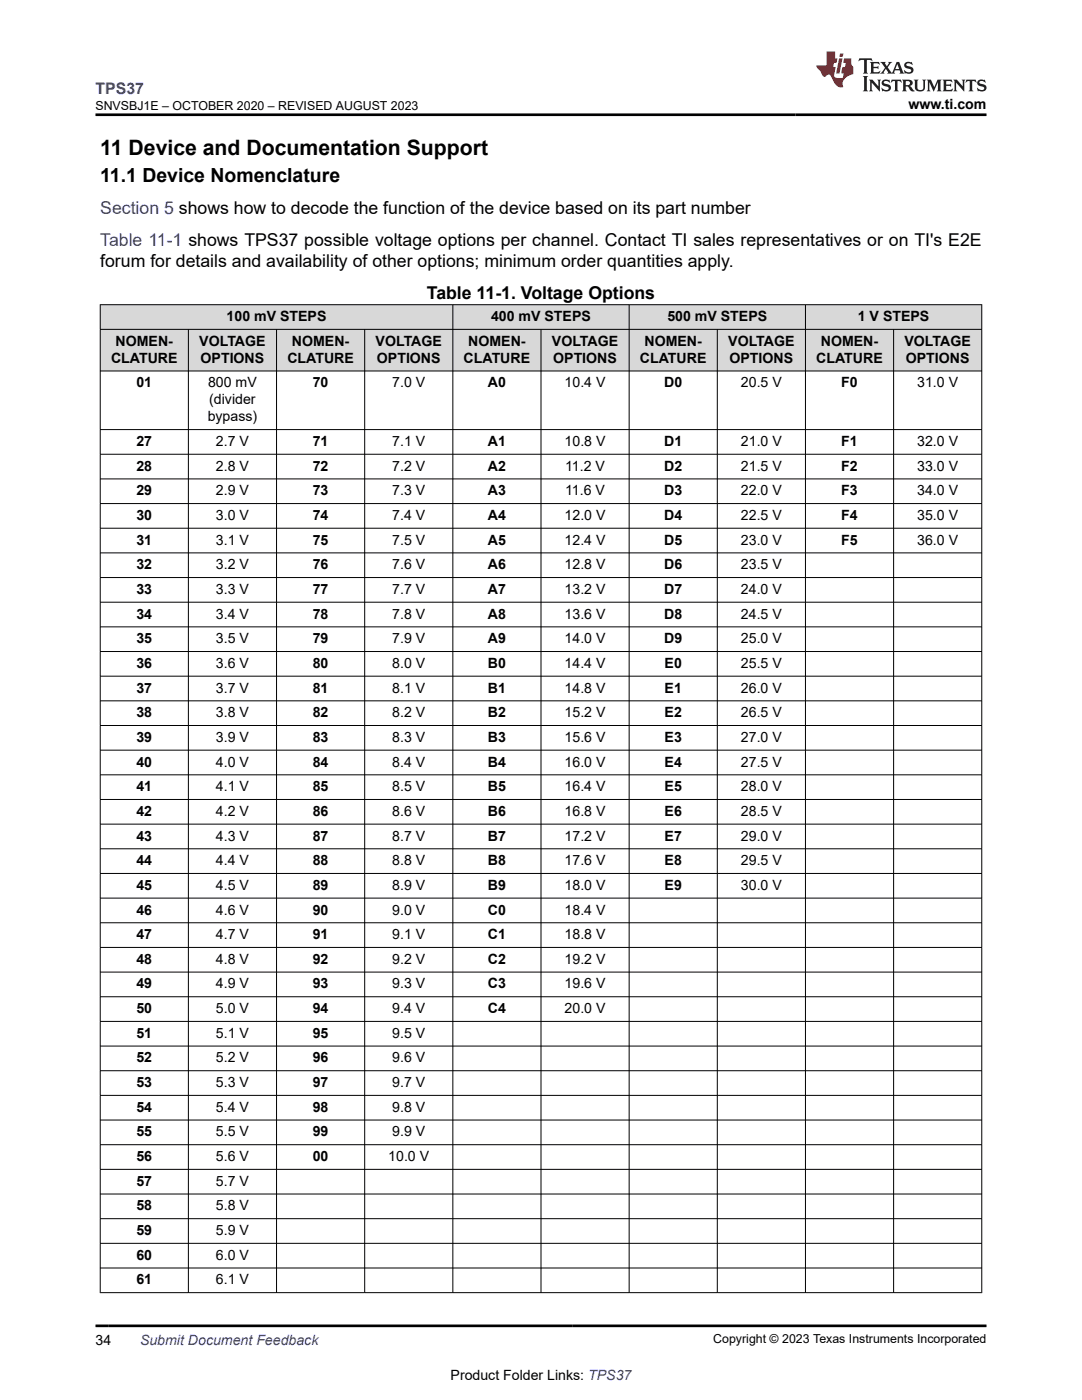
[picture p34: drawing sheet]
<svg xmlns="http://www.w3.org/2000/svg" width="216mm" height="279mm" viewBox="0 0 216 279" stroke-linecap="round" stroke-linejoin="round" font-family="sans-serif">
<defs><g id="words">
<text font-size="4.2" x="20" y="30.9">11 Device and Documentation Support</text>
<text font-size="3.9" x="20" y="36.3">11.1 Device Nomenclature</text>
<g font-size="3.5" fill="#00f">
<text x="20" y="42.7">Section 5 shows how to decode the function of the device based on its part number</text>
<text x="20" y="49.1">Table 11-1 shows TPS37 possible voltage options per channel. Contact TI sales representatives or on TI's E2E</text>
</g>
<g font-size="3.5">
<text x="20" y="53.3">forum for details and availability of other options; minimum order quantities apply.</text>
<text x="85.2" y="59.6">Table 11-1. Voltage Options</text>
</g>
<text font-size="3.2" fill="#00f" x="19" y="18.7">TPS37</text>
<g font-size="2.8">
<text x="181.3" y="21.8">www.ti.com</text>
<text x="45.2" y="64.1">100 mV STEPS</text>
<text x="98" y="64.1">400 mV STEPS</text>
<text x="133.2" y="64.1">500 mV STEPS</text>
<text x="171.2" y="64.1">1 V STEPS</text>
<text x="23.1" y="69">NOMEN-</text>
<text x="39.8" y="69">VOLTAGE</text>
<text x="58.3" y="69">NOMEN-</text>
<text x="75" y="69">VOLTAGE</text>
<text x="93.4" y="69">NOMEN-</text>
<text x="110.1" y="69">VOLTAGE</text>
<text x="128.6" y="69">NOMEN-</text>
<text x="145.3" y="69">VOLTAGE</text>
<text x="163.8" y="69">NOMEN-</text>
<text x="180.5" y="69">VOLTAGE</text>
<text x="22.2" y="72.4">CLATURE</text>
<text x="27.2" y="77.3">01</text>
<text x="40" y="72.4">OPTIONS</text>
<text x="41.5" y="77.3">800 mV</text>
<text x="57.3" y="72.4">CLATURE</text>
<text x="62.4" y="77.3">70</text>
<text x="75.2" y="72.4">OPTIONS</text>
<text x="78.3" y="77.3">7.0 V</text>
<text x="92.5" y="72.4">CLATURE</text>
<text x="97.4" y="77.3">A0</text>
<text x="110.4" y="72.4">OPTIONS</text>
<text x="112.7" y="77.3">10.4 V</text>
<text x="127.7" y="72.4">CLATURE</text>
<text x="132.5" y="77.3">D0</text>
<text x="145.6" y="72.4">OPTIONS</text>
<text x="147.8" y="77.3">20.5 V</text>
<text x="162.9" y="72.4">CLATURE</text>
<text x="167.9" y="77.3">F0</text>
<text x="180.8" y="72.4">OPTIONS</text>
<text x="183" y="77.3">31.0 V</text>
<text x="41.8" y="80.7">(divider</text>
<text x="27.2" y="89">27</text>
<text x="41.4" y="84.1">bypass)</text>
<text x="43.1" y="89">2.7 V</text>
<text x="62.4" y="89">71</text>
<text x="78.3" y="89">7.1 V</text>
<text x="97.4" y="89">A1</text>
<text x="112.7" y="89">10.8 V</text>
<text x="132.5" y="89">D1</text>
<text x="147.8" y="89">21.0 V</text>
<text x="167.9" y="89">F1</text>
<text x="183" y="89">32.0 V</text>
<text x="27.2" y="93.9">28</text>
<text x="43.1" y="93.9">2.8 V</text>
<text x="62.4" y="93.9">72</text>
<text x="78.3" y="93.9">7.2 V</text>
<text x="97.4" y="93.9">A2</text>
<text x="112.8" y="93.9">11.2 V</text>
<text x="132.5" y="93.9">D2</text>
<text x="147.8" y="93.9">21.5 V</text>
<text x="167.9" y="93.9">F2</text>
<text x="183" y="93.9">33.0 V</text>
<text x="27.2" y="98.9">29</text>
<text x="43.1" y="98.9">2.9 V</text>
<text x="62.4" y="98.9">73</text>
<text x="78.3" y="98.9">7.3 V</text>
<text x="97.4" y="98.9">A3</text>
<text x="112.8" y="98.9">11.6 V</text>
<text x="132.5" y="98.9">D3</text>
<text x="147.8" y="98.9">22.0 V</text>
<text x="167.9" y="98.9">F3</text>
<text x="183" y="98.9">34.0 V</text>
<text x="27.2" y="103.8">30</text>
<text x="43.1" y="103.8">3.0 V</text>
<text x="62.4" y="103.8">74</text>
<text x="78.3" y="103.8">7.4 V</text>
<text x="97.4" y="103.8">A4</text>
<text x="112.7" y="103.8">12.0 V</text>
<text x="132.5" y="103.8">D4</text>
<text x="147.8" y="103.8">22.5 V</text>
<text x="167.9" y="103.8">F4</text>
<text x="183" y="103.8">35.0 V</text>
<text x="27.2" y="108.7">31</text>
<text x="27.2" y="113.6">32</text>
<text x="43.1" y="108.7">3.1 V</text>
<text x="43.1" y="113.6">3.2 V</text>
<text x="62.4" y="108.7">75</text>
<text x="62.4" y="113.6">76</text>
<text x="78.3" y="108.7">7.5 V</text>
<text x="78.3" y="113.6">7.6 V</text>
<text x="97.4" y="108.7">A5</text>
<text x="97.4" y="113.6">A6</text>
<text x="112.7" y="108.7">12.4 V</text>
<text x="112.7" y="113.6">12.8 V</text>
<text x="132.5" y="108.7">D5</text>
<text x="132.5" y="113.6">D6</text>
<text x="147.8" y="108.7">23.0 V</text>
<text x="147.8" y="113.6">23.5 V</text>
<text x="167.9" y="108.7">F5</text>
<text x="183" y="108.7">36.0 V</text>
<text x="27.2" y="118.5">33</text>
<text x="43.1" y="118.5">3.3 V</text>
<text x="62.4" y="118.5">77</text>
<text x="78.3" y="118.5">7.7 V</text>
<text x="97.4" y="118.5">A7</text>
<text x="112.7" y="118.5">13.2 V</text>
<text x="132.5" y="118.5">D7</text>
<text x="147.8" y="118.5">24.0 V</text>
<text x="27.2" y="123.5">34</text>
<text x="43.1" y="123.5">3.4 V</text>
<text x="62.4" y="123.5">78</text>
<text x="78.3" y="123.5">7.8 V</text>
<text x="97.4" y="123.5">A8</text>
<text x="112.7" y="123.5">13.6 V</text>
<text x="132.5" y="123.5">D8</text>
<text x="147.8" y="123.5">24.5 V</text>
<text x="27.2" y="128.4">35</text>
<text x="43.1" y="128.4">3.5 V</text>
<text x="62.4" y="128.4">79</text>
<text x="78.3" y="128.4">7.9 V</text>
<text x="97.4" y="128.4">A9</text>
<text x="112.7" y="128.4">14.0 V</text>
<text x="132.5" y="128.4">D9</text>
<text x="147.8" y="128.4">25.0 V</text>
<text x="27.2" y="133.3">36</text>
<text x="43.1" y="133.3">3.6 V</text>
<text x="62.4" y="133.3">80</text>
<text x="78.3" y="133.3">8.0 V</text>
<text x="97.4" y="133.3">B0</text>
<text x="112.7" y="133.3">14.4 V</text>
<text x="132.6" y="133.3">E0</text>
<text x="147.8" y="133.3">25.5 V</text>
<text x="27.2" y="138.2">37</text>
<text x="27.2" y="143.1">38</text>
<text x="43.1" y="138.2">3.7 V</text>
<text x="43.1" y="143.1">3.8 V</text>
<text x="62.4" y="138.2">81</text>
<text x="62.4" y="143.1">82</text>
<text x="78.3" y="138.2">8.1 V</text>
<text x="78.3" y="143.1">8.2 V</text>
<text x="97.4" y="138.2">B1</text>
<text x="97.4" y="143.1">B2</text>
<text x="112.7" y="138.2">14.8 V</text>
<text x="112.7" y="143.1">15.2 V</text>
<text x="132.6" y="138.2">E1</text>
<text x="132.6" y="143.1">E2</text>
<text x="147.8" y="138.2">26.0 V</text>
<text x="147.8" y="143.1">26.5 V</text>
<text x="27.2" y="148.1">39</text>
<text x="43.1" y="148.1">3.9 V</text>
<text x="62.4" y="148.1">83</text>
<text x="78.3" y="148.1">8.3 V</text>
<text x="97.4" y="148.1">B3</text>
<text x="112.7" y="148.1">15.6 V</text>
<text x="132.6" y="148.1">E3</text>
<text x="147.8" y="148.1">27.0 V</text>
<text x="27.2" y="153">40</text>
<text x="43.1" y="153">4.0 V</text>
<text x="62.4" y="153">84</text>
<text x="78.3" y="153">8.4 V</text>
<text x="97.4" y="153">B4</text>
<text x="112.7" y="153">16.0 V</text>
<text x="132.6" y="153">E4</text>
<text x="147.8" y="153">27.5 V</text>
<text x="27.2" y="157.9">41</text>
<text x="43.1" y="157.9">4.1 V</text>
<text x="62.4" y="157.9">85</text>
<text x="78.3" y="157.9">8.5 V</text>
<text x="97.4" y="157.9">B5</text>
<text x="112.7" y="157.9">16.4 V</text>
<text x="132.6" y="157.9">E5</text>
<text x="147.8" y="157.9">28.0 V</text>
<text x="27.2" y="162.8">42</text>
<text x="27.2" y="167.7">43</text>
<text x="43.1" y="162.8">4.2 V</text>
<text x="43.1" y="167.7">4.3 V</text>
<text x="62.4" y="162.8">86</text>
<text x="62.4" y="167.7">87</text>
<text x="78.3" y="162.8">8.6 V</text>
<text x="78.3" y="167.7">8.7 V</text>
<text x="97.4" y="162.8">B6</text>
<text x="97.4" y="167.7">B7</text>
<text x="112.7" y="162.8">16.8 V</text>
<text x="112.7" y="167.7">17.2 V</text>
<text x="132.6" y="162.8">E6</text>
<text x="132.6" y="167.7">E7</text>
<text x="147.8" y="162.8">28.5 V</text>
<text x="147.8" y="167.7">29.0 V</text>
<text x="27.2" y="172.7">44</text>
<text x="43.1" y="172.7">4.4 V</text>
<text x="62.4" y="172.7">88</text>
<text x="78.3" y="172.7">8.8 V</text>
<text x="97.4" y="172.7">B8</text>
<text x="112.7" y="172.7">17.6 V</text>
<text x="132.6" y="172.7">E8</text>
<text x="147.8" y="172.7">29.5 V</text>
<text x="27.2" y="177.6">45</text>
<text x="43.1" y="177.6">4.5 V</text>
<text x="62.4" y="177.6">89</text>
<text x="78.3" y="177.6">8.9 V</text>
<text x="97.4" y="177.6">B9</text>
<text x="112.7" y="177.6">18.0 V</text>
<text x="132.6" y="177.6">E9</text>
<text x="147.8" y="177.6">30.0 V</text>
<text x="27.2" y="182.5">46</text>
<text x="43.1" y="182.5">4.6 V</text>
<text x="62.4" y="182.5">90</text>
<text x="78.3" y="182.5">9.0 V</text>
<text x="97.4" y="182.5">C0</text>
<text x="112.7" y="182.5">18.4 V</text>
<text x="27.2" y="187.4">47</text>
<text x="43.1" y="187.4">4.7 V</text>
<text x="62.4" y="187.4">91</text>
<text x="78.3" y="187.4">9.1 V</text>
<text x="97.4" y="187.4">C1</text>
<text x="112.7" y="187.4">18.8 V</text>
<text x="27.2" y="192.4">48</text>
<text x="27.2" y="197.3">49</text>
<text x="43.1" y="192.4">4.8 V</text>
<text x="43.1" y="197.3">4.9 V</text>
<text x="62.4" y="192.4">92</text>
<text x="62.4" y="197.3">93</text>
<text x="78.3" y="192.4">9.2 V</text>
<text x="78.3" y="197.3">9.3 V</text>
<text x="97.4" y="192.4">C2</text>
<text x="97.4" y="197.3">C3</text>
<text x="112.7" y="192.4">19.2 V</text>
<text x="112.7" y="197.3">19.6 V</text>
<text x="27.2" y="202.2">50</text>
<text x="43.1" y="202.2">5.0 V</text>
<text x="62.4" y="202.2">94</text>
<text x="78.3" y="202.2">9.4 V</text>
<text x="97.4" y="202.2">C4</text>
<text x="112.7" y="202.2">20.0 V</text>
<text x="27.2" y="207.1">51</text>
<text x="43.1" y="207.1">5.1 V</text>
<text x="62.4" y="207.1">95</text>
<text x="78.3" y="207.1">9.5 V</text>
<text x="27.2" y="212">52</text>
<text x="43.1" y="212">5.2 V</text>
<text x="62.4" y="212">96</text>
<text x="78.3" y="212">9.6 V</text>
<text x="27.2" y="217">53</text>
<text x="27.2" y="221.9">54</text>
<text x="43.1" y="217">5.3 V</text>
<text x="43.1" y="221.9">5.4 V</text>
<text x="62.4" y="217">97</text>
<text x="62.4" y="221.9">98</text>
<text x="78.3" y="217">9.7 V</text>
<text x="78.3" y="221.9">9.8 V</text>
<text x="27.2" y="226.8">55</text>
<text x="43.1" y="226.8">5.5 V</text>
<text x="62.4" y="226.8">99</text>
<text x="78.3" y="226.8">9.9 V</text>
<text x="27.2" y="231.7">56</text>
<text x="43.1" y="231.7">5.6 V</text>
<text x="62.4" y="231.7">00</text>
<text x="77.5" y="231.7">10.0 V</text>
<text x="27.2" y="236.6">57</text>
<text x="43.1" y="236.6">5.7 V</text>
<text x="27.2" y="241.6">58</text>
<text x="43.1" y="241.6">5.8 V</text>
<text x="27.2" y="246.5">59</text>
<text x="27.2" y="251.4">60</text>
<text x="43.1" y="246.5">5.9 V</text>
<text x="43.1" y="251.4">6.0 V</text>
<text x="27.2" y="256.3">61</text>
<text x="43.1" y="256.3">6.1 V</text>
<text x="19" y="268.4">34</text>
<text x="89.9" y="275.3">Product Folder Links: TPS37</text>
</g>
<text font-size="2.8" fill="#00f" x="27.9" y="268.4">Submit Document Feedback</text>
<g font-size="2.5">
<text x="19.1" y="21.9">SNVSBJ1E – OCTOBER 2020 – REVISED AUGUST 2023</text>
<text x="142.3" y="268.1">Copyright © 2023 Texas Instruments Incorporated</text>
</g>
</g></defs>
<g fill="#d8d8d8">
<path d="M20 60.8h175.9v4.9h-175.9z" fill-rule="evenodd"/>
<path d="M20 65.7h175.9v8.3h-175.9z" fill-rule="evenodd"/>
<path d="M20.1 60.9h70.2v4.8h-70.2z" fill-rule="evenodd"/>
<path d="M90.4 60.9h35.1v4.8h-35.1z" fill-rule="evenodd"/>
<path d="M125.6 60.9h35.1v4.8h-35.1z" fill-rule="evenodd"/>
<path d="M160.8 60.9h35v4.8h-35z" fill-rule="evenodd"/>
<path d="M20.1 65.8h17.4v8.2h-17.4z" fill-rule="evenodd"/>
<path d="M37.7 65.8h17.4v8.2h-17.4z" fill-rule="evenodd"/>
<path d="M55.2 65.8h17.5v8.2h-17.5z" fill-rule="evenodd"/>
<path d="M72.8 65.8h17.5v8.2h-17.5z" fill-rule="evenodd"/>
<path d="M90.4 65.8h17.5v8.2h-17.5z" fill-rule="evenodd"/>
<path d="M108 65.8h17.5v8.2h-17.5z" fill-rule="evenodd"/>
<path d="M125.6 65.8h17.5v8.2h-17.5z" fill-rule="evenodd"/>
<path d="M143.2 65.8h17.5v8.2h-17.5z" fill-rule="evenodd"/>
<path d="M160.8 65.8h17.4v8.2h-17.4z" fill-rule="evenodd"/>
<path d="M178.4 65.8h17.4v8.2h-17.4z" fill-rule="evenodd"/>
</g>
<g fill="none" stroke="#000" stroke-width=".2">
<path d="M19.9 60.8h176.1M19.9 65.7h176.1M19.9 74h176.1M20 60.7v197.3M37.6 65.7v192.3M55.2 65.7v192.3M72.8 65.7v192.3M90.4 60.7v197.3M107.9 65.7v192.3M125.5 60.7v197.3M143.1 65.7v192.3M160.7 60.7v197.3"/>
<path d="M178.3 65.7v192.3M195.9 60.7v197.3M19.9 85.7h176.1M19.9 90.7h176.1M19.9 95.6h176.1M19.9 100.5h176.1M19.9 105.4h176.1M19.9 110.3h176.1M19.9 115.3h176.1M19.9 120.2h176.1M19.9 125.1h176.1M19.9 130h176.1"/>
<path d="M19.9 134.9h176.1M19.9 139.9h176.1M19.9 144.8h176.1M19.9 149.7h176.1M19.9 154.6h176.1M19.9 159.6h176.1M19.9 164.5h176.1M19.9 169.4h176.1M19.9 174.3h176.1M19.9 179.2h176.1M19.9 184.2h176.1M19.9 189.1h176.1"/>
<path d="M19.9 194h176.1M19.9 198.9h176.1M19.9 203.8h176.1M19.9 208.8h176.1M19.9 213.7h176.1M19.9 218.6h176.1M19.9 223.5h176.1M19.9 228.5h176.1M19.9 233.4h176.1M19.9 238.3h176.1M19.9 243.2h176.1M19.9 248.1h176.1"/>
<path d="M19.9 253.1h176.1M19.9 258h176.1"/>
</g>
<path d="M171.5 11.6l-.2 .6 .5-.2h.6v.1v2.2l-.2 .4h1l-.2-.4v-2.2v-.1h.5l.5 .2-.1-.6zM173.6 12.4l.2 .3v1.6l-.2 .4h1.9l.1-.6a1.08 1.08 0 0 1-1.3 .2v-.7h.6l.4 .2v-.7l-.4 .2h-.6v-.5l.2-.2a1 1 0 0 1 1 .3l-.1-.5zM175.7 12.4l.9 1.1-1 1.2h.9l-.2-.2 .5-.8 .4 .8-.2 .2h1.6l-.2-.2 .2-.5h.9l.1 .5-.1 .2h.9l-.2-.4-.8-1.9h-.5l-.9 2.1-.9-1.1 .9-1h-.8l.2 .2-.4 .6-.4-.6 .2-.2zM179 12.8l.4 1h-.7zM180.7 12.5a.65 .65 0 0 0-.2 .7 .65 .65 0 0 0 .6 .5l.6 .1 .1 .3a.79 .79 0 0 1-.7 .4 .79 .79 0 0 1-.7-.5l.1 .7 .2-.1a.93 .93 0 0 0 1.1 0 .93 .93 0 0 0 .4-.9 1.46 1.46 0 0 0-1.2-.6l-.1-.3a1.09 1.09 0 0 1 1.2 .2l-.2-.6-.1 .1-.5-.2zM172.2 15.2l.2 .4v2.2l-.2 .4h1l-.2-.4v-2.2l.2-.4zM173.4 15.9l.2 .4v1.5l-.2 .4h.8l-.3-.4 .1-1.3 1.6 1.8v-2l.2-.4h-.7l.1 .2 .1 1.1-1.2-1.3zM176.2 16a.65 .65 0 0 0-.2 .8 .65 .65 0 0 0 .6 .4l.6 .2 .1 .2a.79 .79 0 0 1-.7 .4 .79 .79 0 0 1-.7-.5l.1 .7 .2-.1a.93 .93 0 0 0 1.1 .1 .93 .93 0 0 0 .4-1 1.46 1.46 0 0 0-1.2-.5l-.1-.4a1.09 1.09 0 0 1 1.2 .2l-.1-.6-.2 .1-.5-.1zM177.9 15.9l-.1 .6a.63 .63 0 0 1 .8-.3v1.6l-.3 .4h1l-.2-.4v-1.6a.66 .66 0 0 1 .8 .3l-.1-.6zM180 15.9l.2 .4v1.5l-.2 .4h1l-.2-.2-.1-.7h.5l.1 .2a.79 .79 0 0 0 1.2 .6l-1-.9a.61 .61 0 0 0 .6-.6 .61 .61 0 0 0-.5-.7zM180.8 16.2h.1a.47 .47 0 0 1 .5 .1 .47 .47 0 0 1 .1 .5l-.1 .1-.7 .1zM182.3 15.9l.2 .2a2.27 2.27 0 0 0 .4 2 1.04 1.04 0 0 0 1.7-.7v-1.3l.2-.2h-.8l.2 .4v1.1a.6 .6 0 0 1-.6 .6 .6 .6 0 0 1-.6-.6v-1.1l.3-.4zM184.9 15.9l.2 .4v1.5l-.2 .4h.8l-.3-.4v-1.4l.9 1.9 .9-1.9v1.4l-.3 .4h1l-.2-.4v-1.5l.2-.4h-.8l-.7 1.5-.6-1.5zM188.1 15.9l.2 .4v1.5l-.2 .4h1.9l.1-.6a1.09 1.09 0 0 1-1.3 .2v-.7h.6l.4 .2v-.6l-.4 .2h-.6v-.6l.2-.1a1.01 1.01 0 0 1 1 .3l-.1-.6zM190.2 15.9l.3 .4v1.5l-.3 .4h.8l-.2-.4v-1.3l1.6 1.8v-2l.2-.4h-.7l.2 .2v1.1l-1.2-1.3zM192.8 15.9l-.1 .6a.63 .63 0 0 1 .8-.3v1.6l-.3 .4h1l-.2-.4v-1.6a.66 .66 0 0 1 .8 .3l-.1-.6zM195.2 16a.65 .65 0 0 0-.2 .8 .65 .65 0 0 0 .6 .4l.6 .2 .2 .2a.79 .79 0 0 1-.7 .4 .79 .79 0 0 1-.7-.5l.1 .7 .2-.1a.93 .93 0 0 0 1 .1 .93 .93 0 0 0 .5-1 1.46 1.46 0 0 0-1.3-.5v-.4a1.09 1.09 0 0 1 1.2 .2l-.2-.6-.2 .1-.5-.1z" fill="#231f20"/>
<path d="M164.9 10.3v2.7h-2l.1 .4 .8 1a.95 .95 0 0 0 1 .9 .59 .59 0 0 1 .5-.4 .59 .59 0 0 1 .5 .3l.4 .8a1.59 1.59 0 0 0 2.1 1.4 1.61 1.61 0 0 1 1-2.3l1-.3-.1-1.5a1.59 1.59 0 0 1-.3-1.7h-1.5l-.2 .9h.6l-.2 .9h-.5l-.2 .9v.3l.4 .1-.1 .9h-.7a.73 .73 0 0 1-1-.7l.3-1.5h-.5l.1-.9h.5l.2-.9h-.5v-1.3zM167.4 11.6l-.6 3.1h.7l.6-3.1zM167.6 10.7l-.1 .6h.7l.1-.6z" fill="#ed1c24"/>
<path d="M19 22.9h177.8M19 264.6h177.8" fill="none" stroke="#000" stroke-width=".53"/>
<use href="#words"/>
</svg>
